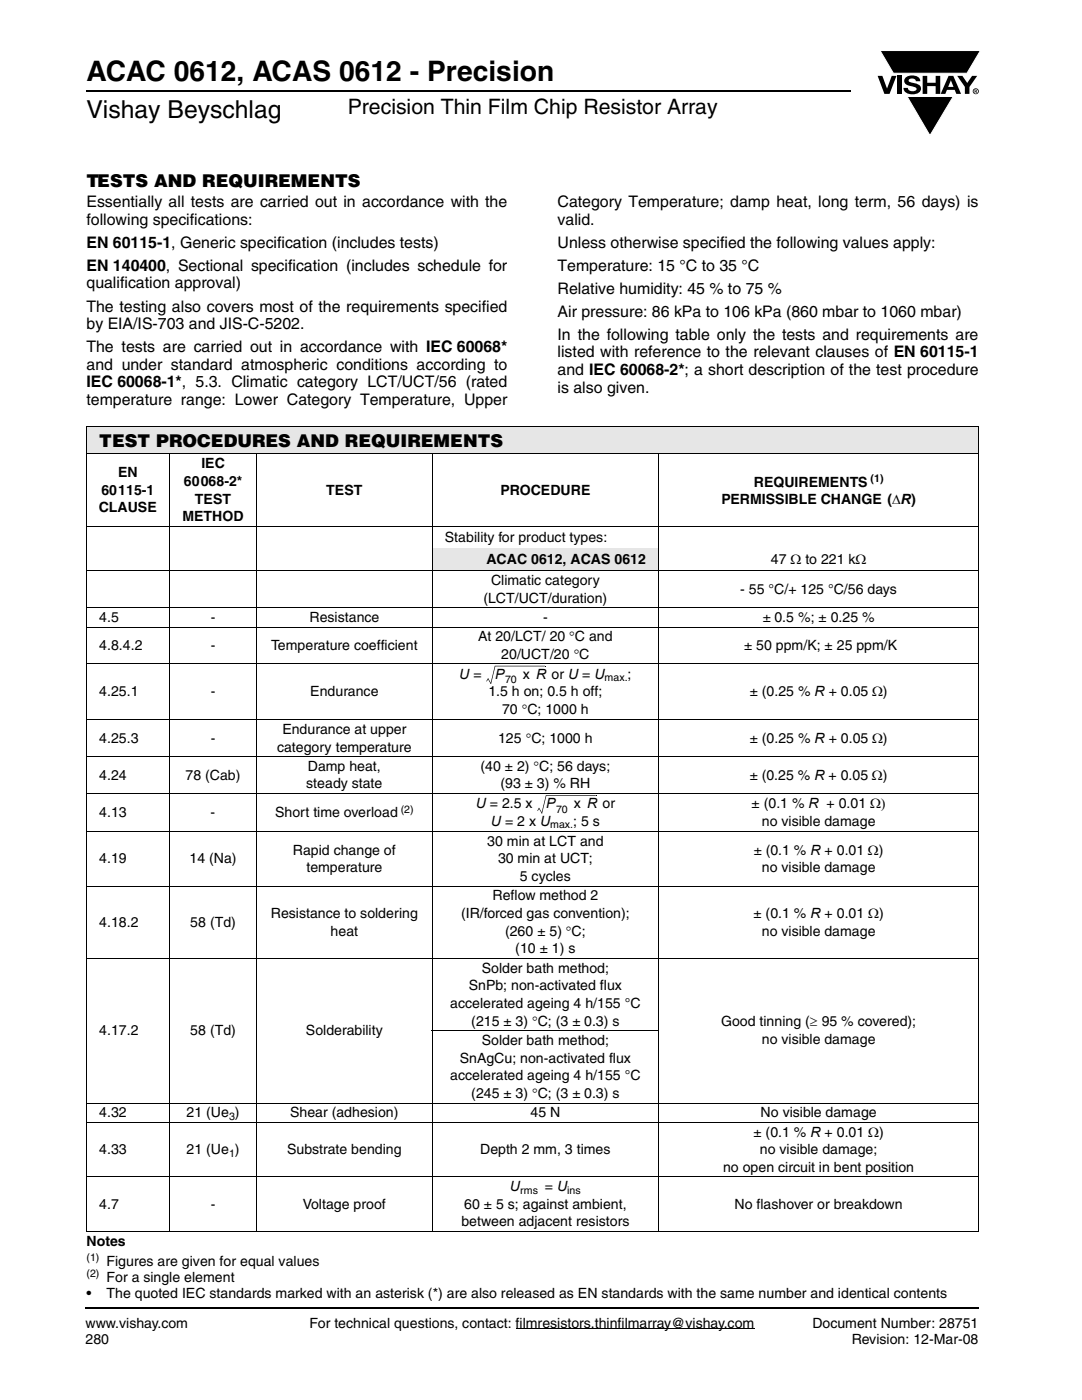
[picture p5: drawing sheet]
<svg xmlns="http://www.w3.org/2000/svg" width="216mm" height="279mm" viewBox="0 0 216 279" stroke-linecap="round" stroke-linejoin="round" font-family="sans-serif">
<defs><g id="words">
<text font-size="5.6" x="17.3" y="16.1">ACAC 0612, ACAS 0612 - Precision</text>
<text font-size="4.9" x="17.3" y="23.6">Vishay Beyschlag</text>
<text font-size="4.2" x="69.4" y="22.8">Precision Thin Film Chip Resistor Array</text>
<g font-size="3.5">
<text x="17.3" y="37.3">TESTS AND REQUIREMENTS</text>
<text x="19.8" y="89.2">TEST PROCEDURES AND REQUIREMENTS</text>
</g>
<g font-size="3.2">
<text x="17.3" y="41.3">Essentially all tests are carried out in accordance with the</text>
<text x="111.3" y="41.3">Category Temperature; damp heat, long term, 56 days) is</text>
<text x="17.3" y="44.9">following specifications:</text>
<text x="111.3" y="44.9">valid.</text>
<text x="17.3" y="49.5">EN 60115-1, Generic specification (includes tests)</text>
<text x="111.3" y="49.5">Unless otherwise specified the following values apply:</text>
<text x="17.3" y="54">EN 140400, Sectional specification (includes schedule for</text>
<text x="17.3" y="57.6">qualification approval)</text>
<text x="111.3" y="54">Temperature: 15 °C to 35 °C</text>
<text x="111.3" y="58.6">Relative humidity: 45 % to 75 %</text>
<text x="17.3" y="62.2">The testing also covers most of the requirements specified</text>
<text x="17.3" y="65.7">by EIA/IS-703 and JIS-C-5202.</text>
<text x="111.3" y="63.2">Air pressure: 86 kPa to 106 kPa (860 mbar to 1060 mbar)</text>
<text x="17.3" y="70.3">The tests are carried out in accordance with IEC 60068*</text>
<text x="111.3" y="67.8">In the following table only the tests and requirements are</text>
<text x="111.3" y="71.3">listed with reference to the relevant clauses of EN 60115-1</text>
<text x="17.3" y="73.8">and under standard atmospheric conditions according to</text>
<text x="17.3" y="77.3">IEC 60068-1*, 5.3. Climatic category LCT/UCT/56 (rated</text>
<text x="111.3" y="74.9">and IEC 60068-2*; a short description of the test procedure</text>
<text x="17.3" y="80.9">temperature range: Lower Category Temperature, Upper</text>
<text x="111.3" y="78.4">is also given.</text>
</g>
<g font-size="2.8">
<text x="23.6" y="95.2">EN</text>
<text x="40.2" y="93.5">IEC</text>
<text x="20.2" y="98.8">60115-1</text>
<text x="36.7" y="97">60068-2*</text>
<text x="38.9" y="100.5">TEST</text>
<text x="65.1" y="98.8">TEST</text>
<text x="99.8" y="98.8">PROCEDURE</text>
<text x="144" y="100.6">PERMISSIBLE CHANGE (ΔR)</text>
<text x="150.4" y="97.1">REQUIREMENTS</text>
<text x="19.7" y="102.3">CLAUSE</text>
<text x="36.4" y="104.1">METHOD</text>
<text x="88.8" y="108.2">Stability for product types:</text>
<text x="97.1" y="112.6">ACAC 0612, ACAS 0612</text>
<text x="153.8" y="112.6">47 Ω to 221 kΩ</text>
<text x="98" y="116.8">Climatic category</text>
<text x="147.7" y="118.5">- 55 °C/+ 125 °C/56 days</text>
<text x="19.8" y="124.1">4.5</text>
<text x="42" y="124.1">-</text>
<text x="61.7" y="124.1">Resistance</text>
<text x="96.5" y="120.3">(LCT/UCT/duration)</text>
<text x="108.4" y="124.1">-</text>
<text x="152.2" y="124.1">± 0.5 %; ± 0.25 %</text>
<text x="19.8" y="129.7">4.8.4.2</text>
<text x="42" y="129.7">-</text>
<text x="54.1" y="129.7">Temperature coefficient</text>
<text x="95.4" y="128">At 20/LCT/ 20 °C and</text>
<text x="100" y="131.5">20/UCT/20 °C</text>
<text x="148.5" y="129.7">± 50 ppm/K; ± 25 ppm/K</text>
<text x="91.7" y="135.4">U =</text>
<text x="98.8" y="135.4">P</text>
<text x="104.4" y="135.4">x R or U = U</text>
<text x="125.2" y="135.4">;</text>
<text x="19.8" y="139">4.25.1</text>
<text x="42" y="139">-</text>
<text x="61.9" y="139">Endurance</text>
<text x="97.5" y="139">1.5 h on; 0.5 h off;</text>
<text x="100.2" y="142.5">70 °C; 1000 h</text>
<text x="149.6" y="139">± (0.25 % R + 0.05 Ω)</text>
<text x="19.8" y="148.2">4.25.3</text>
<text x="42" y="148.2">-</text>
<text x="55.3" y="150">category temperature</text>
<text x="56.3" y="146.5">Endurance at upper</text>
<text x="99.4" y="148.2">125 °C; 1000 h</text>
<text x="149.6" y="148.2">± (0.25 % R + 0.05 Ω)</text>
<text x="19.8" y="155.6">4.24</text>
<text x="37" y="155.6">78 (Cab)</text>
<text x="61.4" y="153.8">Damp heat,</text>
<text x="95.9" y="153.8">(40 ± 2) °C; 56 days;</text>
<text x="149.6" y="155.6">± (0.25 % R + 0.05 Ω)</text>
<text x="61.1" y="157.4">steady state</text>
<text x="94.9" y="161.3">U = 2.5 x</text>
<text x="99.9" y="157.4">(93 ± 3) % RH</text>
<text x="109" y="161.3">P</text>
<text x="114.5" y="161.3">x R or</text>
<text x="150" y="161.3">± (0.1 % R + 0.01 Ω)</text>
<text x="19.8" y="163.1">4.13</text>
<text x="42" y="163.1">-</text>
<text x="54.9" y="163.1">Short time overload</text>
<text x="98" y="164.8">U = 2 x U</text>
<text x="114.4" y="164.8">; 5 s</text>
<text x="152" y="164.8">no visible damage</text>
<text x="19.8" y="172.3">4.19</text>
<text x="37.8" y="172.3">14 (Na)</text>
<text x="58.4" y="170.5">Rapid change of</text>
<text x="97.2" y="168.8">30 min at LCT and</text>
<text x="99.4" y="172.3">30 min at UCT;</text>
<text x="150.4" y="170.5">± (0.1 % R + 0.01 Ω)</text>
<text x="61.1" y="174.1">temperature</text>
<text x="98.3" y="179.7">Reflow method 2</text>
<text x="103.7" y="175.8">5 cycles</text>
<text x="152" y="174.1">no visible damage</text>
<text x="19.8" y="185">4.18.2</text>
<text x="38" y="185">58 (Td)</text>
<text x="54" y="183.2">Resistance to soldering</text>
<text x="92" y="183.2">(IR/forced gas convention);</text>
<text x="150.3" y="183.2">± (0.1 % R + 0.01 Ω)</text>
<text x="66" y="186.7">heat</text>
<text x="100.8" y="186.7">(260 ± 5) °C;</text>
<text x="102.8" y="190.3">(10 ± 1) s</text>
<text x="152" y="186.7">no visible damage</text>
<text x="93.5" y="197.6">SnPb; non-activated flux</text>
<text x="96.1" y="194.1">Solder bath method;</text>
<text x="89.9" y="201.2">accelerated ageing 4 h/155 °C</text>
<text x="19.8" y="206.6">4.17.2</text>
<text x="38" y="206.6">58 (Td)</text>
<text x="61" y="206.6">Solderability</text>
<text x="94" y="204.7">(215 ± 3) °C; (3 ± 0.3) s</text>
<text x="96.1" y="208.5">Solder bath method;</text>
<text x="143.9" y="204.8">Good tinning (≥ 95 % covered);</text>
<text x="152" y="208.4">no visible damage</text>
<text x="89.9" y="215.6">accelerated ageing 4 h/155 °C</text>
<text x="91.7" y="212.1">SnAgCu; non-activated flux</text>
<text x="94" y="219.1">(245 ± 3) °C; (3 ± 0.3) s</text>
<text x="19.8" y="223">4.32</text>
<text x="37.2" y="223">21 (Ue )</text>
<text x="57.9" y="223">Shear (adhesion)</text>
<text x="105.8" y="223">45 N</text>
<text x="150.3" y="226.8">± (0.1 % R + 0.01 Ω)</text>
<text x="151.8" y="223">No visible damage</text>
<text x="19.8" y="230.3">4.33</text>
<text x="37.2" y="230.3">21 (Ue )</text>
<text x="57.3" y="230.3">Substrate bending</text>
<text x="95.8" y="230.3">Depth 2 mm, 3 times</text>
<text x="144.3" y="233.9">no open circuit in bent position</text>
<text x="151.6" y="230.3">no visible damage;</text>
<text x="101.7" y="237.7">U</text>
<text x="108.7" y="237.7">= U</text>
<text x="19.8" y="241.2">4.7</text>
<text x="42" y="241.2">-</text>
<text x="60.4" y="241.2">Voltage proof</text>
<text x="92.1" y="244.8">between adjacent resistors</text>
<text x="92.6" y="241.2">60 ± 5 s; against ambient,</text>
<text x="146.6" y="241.2">No flashover or breakdown</text>
<text x="17.3" y="248.7">Notes</text>
<text x="21.3" y="252.6">Figures are given for equal values</text>
<text x="21.3" y="255.8">For a single element</text>
<text x="17.3" y="259">•</text>
<text x="21.3" y="259">The quoted IEC standards marked with an asterisk (*) are also released as EN standards with the same number and identical contents</text>
<text x="17.1" y="268.2">280</text>
<text x="17.1" y="265">www.vishay.com</text>
<text x="61.8" y="265">For technical questions, contact: filmresistors.thinfilmarray@vishay.com</text>
<text x="162.1" y="265">Document Number: 28751</text>
<text x="169.9" y="268.2">Revision: 12-Mar-08</text>
</g>
<g font-size="2.1">
<text x="173.7" y="96.3">(1)</text>
<text x="100.8" y="136.3">70</text>
<text x="120.6" y="136">max.</text>
<text x="80" y="162.2">(2)</text>
<text x="109.8" y="165.3">max.</text>
<text x="111" y="162.2">70</text>
<text x="45.7" y="223.5">3</text>
<text x="45.7" y="230.8">1</text>
<text x="103.8" y="238.2">rms</text>
<text x="113.2" y="238.2">ins</text>
<text x="17.3" y="251.8">(1)</text>
<text x="17.3" y="254.9">(2)</text>
</g>
</g></defs>
<g fill="#000">
<path d="M175.1 15.1h1l.9 2.6 .9-2.6h1l-1.4 3.6h-1zM175.6 10.1h20l-2.7 4.5h-14.6zM179 15.1h.9v3.6h-.9zM180.8 15.4a2.1 2.1 0 0 1 2.7 .4l.1 .4h-.8a.79 .79 0 0 0-.7-.5 .79 .79 0 0 0-.8 .4l.2 .3 1 .2a1.08 1.08 0 0 1 1.3 1 1.08 1.08 0 0 1-1.1 1.2 1.73 1.73 0 0 1-2.4-1.3h.9a.96 .96 0 0 0 .8 .7 .96 .96 0 0 0 .9-.4 1.31 1.31 0 0 0-1.2-.6 1.03 1.03 0 0 1-1.1-.6 1.03 1.03 0 0 1 .2-1.2zM184.1 15.1h.9v1.4h1.7v-1.4h.9v3.6h-.9v-1.5h-1.7v1.5h-.9zM181 19.3h9.2l-4.6 7.8zM191 15.1h1l1 1.5 1-1.5h1l-1.6 2.3v1.3h-.9v-1.4z"/>
<path d="M189.7 16l-.5 1.3h1.1zM189.3 15.1h.9l1.6 3.6h-1l-.3-.8h-1.5l-.4 .8h-.9z"/>
<path d="M194.6 18v.2l.2-.1v-.1zM194.5 17.9h.4l.1 .2-.2 .2 .2 .2-.3-.2-.1 .2h-.1zM194.2 18.2a.5 .5 0 0 0 1 0 .5 .5 0 0 0-1 0zM194.1 18.2a.6 .6 0 0 1 1.2 0 .6 .6 0 0 1-1.2 0z"/>
</g>
<path d="M175.6 10.1h20l-2.7 4.5h-14.6zM181 19.3h9.2l-4.6 7.8z" fill="none" stroke="#fff" stroke-width=".2"/>
<path d="M102.9 265.2h47.6" fill="none" stroke="#000" stroke-width=".2"/>
<path d="M17.3 18.2h152.5M17.1 261.1h178.2" fill="none" stroke="#000" stroke-width=".36"/>
<g fill="#e6e6e6">
<path d="M17.3 85.1h178v5.5h-178z"/>
<path d="M86.2 109.5h45.2v4.4h-45.2z"/>
</g>
<g fill="none" stroke="#000" stroke-width=".2">
<path d="M17.2 85.1h178.1M17.2 90.6h178.1M17.3 85.2v160.5M33.8 90.5v155.4M51.2 90.5v155.4M86.2 90.5v155.4M131.4 90.5v155.4M195.3 85.2v160.5M17.2 105.1h178.1M17.2 113.9h178.1M17.2 121.3h178.1M17.2 125.1h178.1"/>
<path d="M17.2 132.5h178.1M98.7 132.9h10M17.2 143.6h178.1M17.2 151h178.1M17.2 158.4h178.1M108.9 158.8h10M17.2 165.9h178.1M17.2 176.8h178.1M17.2 191.3h178.1M86.1 205.7h45.5M17.2 220.1h178.1M17.2 224h178.1"/>
<path d="M17.2 234.9h178.1M17.2 245.8h178.1"/>
</g>
<g fill="#000">
<path d="M97 135.9l.1 .1zM97.3 135.4l.2 .1-.3 .5-.2-.1zM97.9 136.5l.1-.1zM97.4 135.3l.6 1.1-.1 .1zM97.9 136.4l.1 .1zM98.7 132.9h.1l-.8 3.5h-.1zM108.7 132.9l.1 .1zM108.9 158.8h.1l-.8 3.5h-.1zM118.9 158.7l.1 .1zM107.2 161.8l.1 .1zM107.5 161.3h.1l-.3 .5h-.1zM108.1 162.3h.1z"/>
<path d="M107.5 161.2l.7 1-.1 .1-.6-1z"/>
</g>
<use href="#words"/>
</svg>
